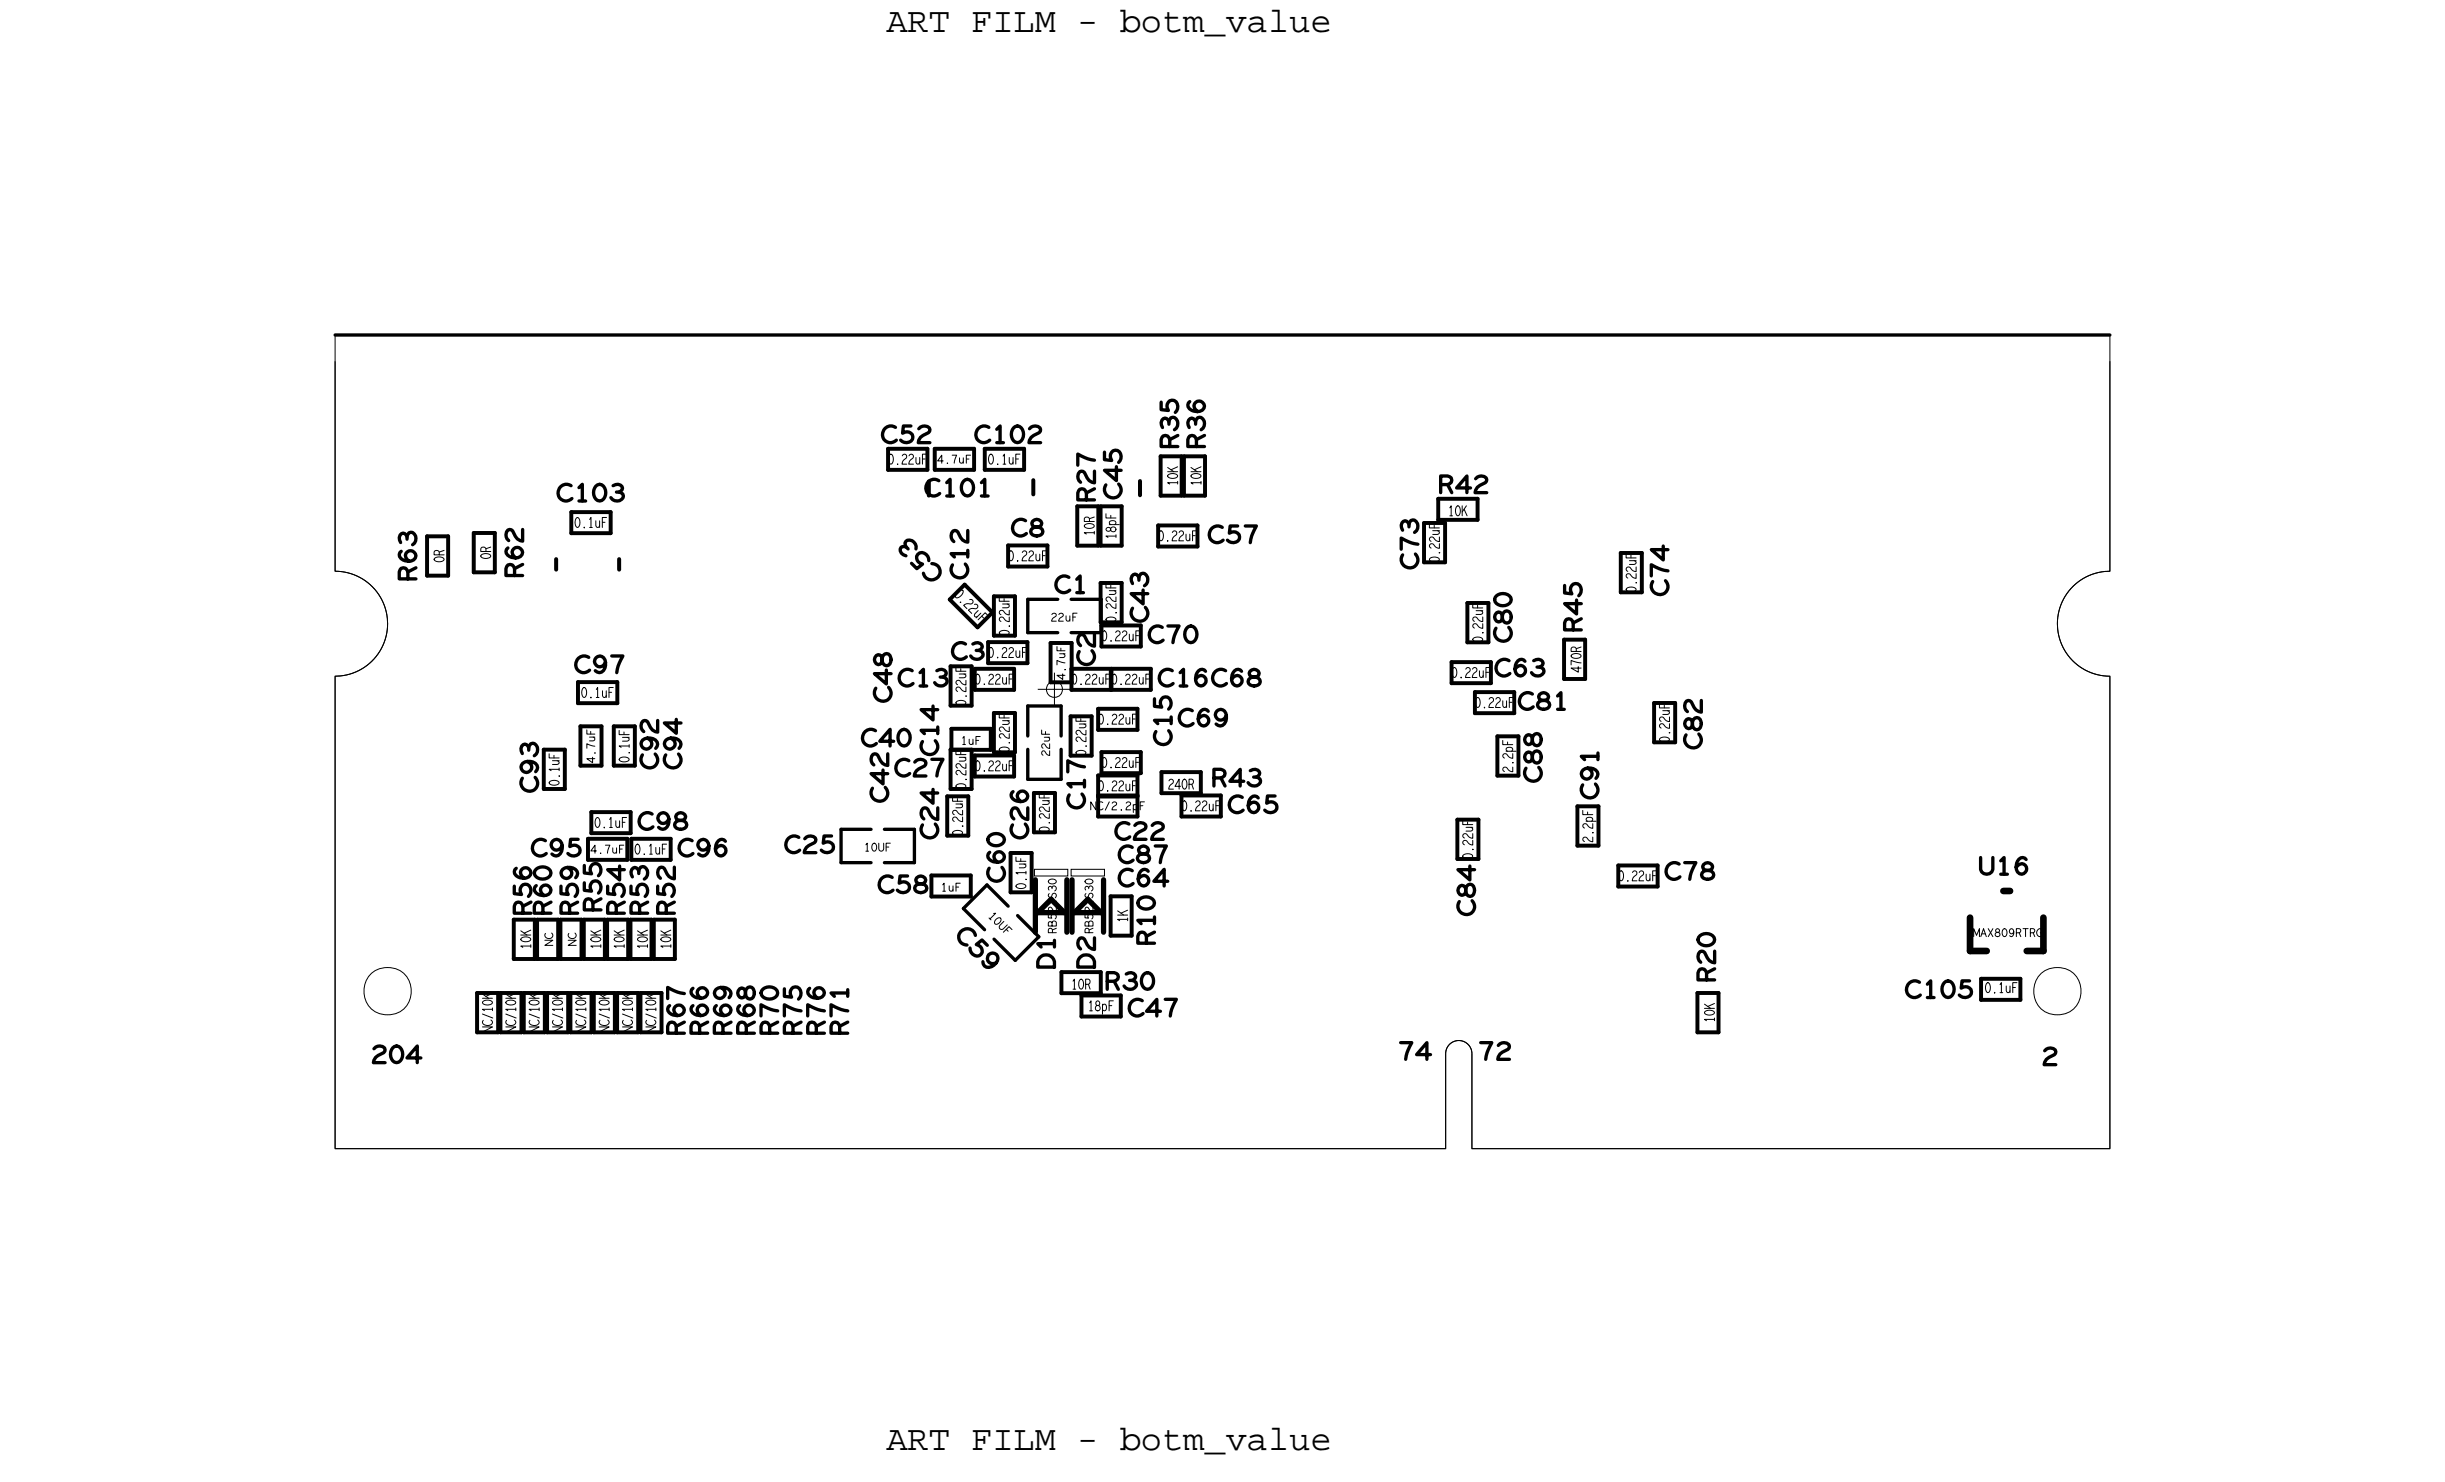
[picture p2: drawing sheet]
<svg xmlns="http://www.w3.org/2000/svg" width="93mm" height="56mm" viewBox="0 0 93 56" stroke-linecap="round" stroke-linejoin="round" font-family="sans-serif">
<defs><g id="words">
<g font-size="1.3">
<text x="33.8" y="1.2">ART FILM - botm_value</text>
<text x="33.8" y="55.2">ART FILM - botm_value</text>
</g>
<g font-size=".6">
<text x="44.9" y="17.1" transform="rotate(-90 44.9 17.1)">R35</text>
<text x="45.9" y="17.1" transform="rotate(-90 45.9 17.1)">R36</text>
<text x="36" y="21.8" transform="rotate(-135 36 21.8)">C53</text>
<text x="36.4" y="35.7" transform="rotate(45 36.4 35.7)">C59</text>
<text x="42.1" y="37.7">R30</text>
<text x="44" y="36" transform="rotate(-90 44 36)">R10</text>
</g>
<g font-size=".4">
<text x="36.3" y="22.7" transform="rotate(45 36.3 22.7)">0.22uF</text>
<text x="42.5" y="20.6" transform="rotate(-90 42.5 20.6)">18pF</text>
<text x="41.4" y="38.5">18pF</text>
</g>
<g font-size=".3">
<text x="36.6" y="28.4">1uF</text>
<text x="35.8" y="34">1uF</text>
<text x="37.6" y="34.9" transform="rotate(45 37.6 34.9)">10UF</text>
</g>
</g></defs>
<!-- layer: Board Outline -->
<g fill="none" stroke="#000" stroke-width=".04">
<path d="M12.8 13.8v8zM12.8 12.8h67.6v9a2 2 0 0 0-2 2 2 2 0 0 0 2 2v18h-24.3v-3.7l-.2-.3-.3-.2-.4 .2-.1 .3v3.7h-42.3v-18a2 2 0 0 0 2-2 2 2 0 0 0-2-2zM80.4 13.8v8zM12.8 25.8v18zM12.8 21.8a2 2 0 0 1 2 2 2 2 0 0 1-2 2M80.4 25.8v18zM80.4 21.8a2 2 0 0 0-2 2 2 2 0 0 0 2 2M12.8 43.8h42.3zM55.1 40.1l.1-.3 .4-.2 .3 .2 .2 .3M55.1 40.1v3.7zM56.1 43.8h24.3zM56.1 40.1v3.7z"/>
<circle cx="14.8" cy="37.8" r=".91"/>
<circle cx="78.4" cy="37.8" r=".91"/>
</g>
<path d="M12.8 12.8h67.6z" fill="none" stroke="#000" stroke-width=".13"/>
<!-- layer: Components -->
<g fill="none" stroke="#000" stroke-width=".15">
<path d="M21.8 19.5h1.5zM21.8 19.5v.8zM23.3 19.5v.8zM33.8 17.1h1.5zM33.8 17.1v.8zM33.8 17.9h1.5zM35.3 17.1v.8zM35.4 18.3v.6zM35.6 17.1v.8zM35.6 17.1h1.5zM35.6 17.9h1.5zM37.1 17.1v.8z"/>
<path d="M37.5 17.1h1.5zM37.5 17.1v.8zM37.5 17.9h1.5zM39 17.1v.8zM39.4 18.3v.5zM41 19.3h.8zM41 19.3v1.5zM41.8 19.3v1.5zM41.9 19.3v1.5zM41.9 19.3h.8zM42.7 19.3v1.5zM43.4 18.3v.6z"/>
<path d="M44.2 17.4v1.5zM44.2 17.4h.8zM44.2 18.9h.8zM45 17.4v1.5zM45.1 18.9h.8zM45.1 17.4v1.5zM45.1 17.4h.8zM45.9 17.4v1.5zM54.2 19.9v1.5zM54.2 19.9h.8zM54.8 19h1.5zM54.8 19v.8z"/>
<path d="M54.8 19.8h1.5zM55 19.9v1.5zM56.3 19v.8zM16.3 20.4v1.5zM16.3 20.4h.8zM16.3 21.9h.8zM17.1 20.4v1.5zM18 20.3v1.5zM18 20.3h.8zM18 21.8h.8zM18.2 37.8v1.5zM18.2 37.8h.8z"/>
<path d="M18.2 39.3h.8zM18.8 20.3v1.5zM19 37.8v1.5zM19.1 37.8v1.5zM19.1 37.8h.8zM19.1 39.3h.8zM19.6 35v1.5zM19.6 35h.8zM19.6 36.5h.8zM19.9 37.8v1.5zM19.9 39.3h.9zM19.9 37.8h.9z"/>
<path d="M20.4 35v1.5zM20.5 36.5h.8zM20.5 35v1.5zM20.5 35h.8zM20.7 28.6v1.5zM20.7 28.6h.8zM20.7 30.1h.8zM20.8 37.8v1.5zM20.8 37.8h.8zM20.8 39.3h.8zM21.2 21.3v.4zM21.3 35v1.5z"/>
<path d="M21.3 35h.8zM21.3 36.5h.8zM21.5 28.6v1.5zM21.6 37.8v1.5zM21.7 37.8v1.5zM21.7 37.8h.8zM21.7 39.3h.8zM21.8 20.3h1.5zM22 26v.8zM22 26h1.5zM22 26.8h1.5zM22.1 27.7v1.5z"/>
<path d="M22.1 27.7h.8zM22.1 29.2h.8zM22.1 35v1.5zM22.2 35v1.5zM22.2 35h.8zM22.2 36.5h.8zM22.4 32.8h1.5zM22.4 32v.8zM22.4 32h1.5zM22.5 30.9v.8zM22.5 30.9h1.5zM22.5 31.7h1.5z"/>
<path d="M22.5 37.8v1.5zM22.6 37.8v1.5zM22.6 37.8h.8zM22.6 39.3h.8zM22.9 27.7v1.5zM23 35v1.5zM23.1 36.5h.8zM23.1 35v1.5zM23.1 35h.8zM23.4 29.2h.8zM23.4 27.7v1.5zM23.4 27.7h.8z"/>
<path d="M23.4 37.8v1.5zM23.5 39.3h.8zM23.5 37.8v1.5zM23.5 37.8h.8zM23.5 26v.8zM23.6 21.3v.4zM23.9 32v.8zM23.9 35v1.5zM24 35v1.5zM24 35h.8zM24 36.5h.8zM24 30.9v.8z"/>
<path d="M24 32v.8zM24 32h1.5zM24 32.8h1.5zM24.2 27.7v1.5zM24.3 37.8v1.5zM24.4 37.8v1.5zM24.4 37.8h.8zM24.4 39.3h.8zM24.8 35v1.5zM24.9 35v1.5zM24.9 35h.8zM24.9 36.5h.8z"/>
<path d="M25.2 37.8v1.5zM25.5 32v.8zM25.7 35v1.5zM35.5 33.4v.8zM35.5 33.4h1.5zM35.5 34.2h1.5zM36.1 31.8h.8zM36.1 30.3h.8zM36.1 30.3v1.5zM36.2 22.8l1 1.1zM36.2 22.8l.5-.5zM36.2 26.9h.8z"/>
<path d="M36.2 30.1h.8zM36.2 25.4v1.5zM36.2 25.4h.8zM36.2 28.6v1.5zM36.2 28.6h.8zM36.2 27.8h1.5zM36.2 27.8v.8zM36.2 28.6h1.5zM36.7 22.3l1.1 1zM36.9 30.3v1.5zM37 33.4v.8zM37 25.4v1.5z"/>
<path d="M37 28.6v1.5zM37.1 28.8h1.5zM37.1 28.8v.8zM37.1 25.5v.8zM37.1 25.5h1.5zM37.1 29.6h1.5zM37.1 26.3h1.5zM37.2 23.9l.6-.6zM37.6 24.5v.8zM37.6 24.5h1.5zM37.6 25.3h1.5zM37.7 27.8v.8z"/>
<path d="M37.9 27.2v1.5zM37.9 27.2h.8zM37.9 22.7h.8zM37.9 22.7v1.5zM37.9 28.7h.8zM37.9 24.2h.8zM38.4 20.8v.8zM38.4 20.8h1.5zM38.4 21.6h1.5zM38.5 32.5v1.5zM38.5 32.5h.8zM38.5 34h.8z"/>
<path d="M38.6 28.8v.8zM38.6 25.5v.8zM38.7 27.2v1.5zM38.7 22.7v1.5zM39.1 24.5v.8zM39.3 32.5v1.5zM39.4 31.7h.8zM39.4 30.2h.8zM39.4 30.2v1.5zM39.9 20.8v.8zM40 24.5v1.5zM40 24.5h.8z"/>
<path d="M40 26h.8zM40.2 30.2v1.5zM40.4 37h1.5zM40.4 37v.8zM40.4 37.8h1.5zM40.8 27.3v1.5zM40.8 27.3h.8zM40.8 28.8h.8zM40.8 25.5h1.5zM40.8 25.5v.8zM40.8 26.3h1.5zM40.8 24.5v1.5z"/>
<path d="M41 20.8h.8zM41.2 37.9v.8zM41.2 37.9h1.5zM41.2 38.7h1.5zM41.6 27.3v1.5zM41.8 30.3v.8zM41.8 30.3h1.5zM41.8 27v.8zM41.8 27h1.5zM41.8 29.5v.8zM41.8 29.5h1.5zM41.8 31.1h1.5z"/>
<path d="M41.8 27.8h1.5zM41.9 20.8h.8zM41.9 23.7h.8zM41.9 22.2v1.5zM41.9 22.2h.8zM41.9 37v.8zM42 23.8v.8zM42 23.8h1.5zM42 28.7v.8zM42 28.7h1.5zM42 24.6h1.5zM42 29.5h1.5z"/>
<path d="M42.3 35.6h.8zM42.3 34.1v1.5zM42.3 34.1h.8zM42.3 25.5v.8zM42.3 25.5h1.5zM42.3 26.3h1.5zM42.7 37.9v.8zM42.7 22.2v1.5zM43.1 34.1v1.5zM43.3 30.3v.8zM43.3 27v.8zM43.3 29.5v.8z"/>
<path d="M43.5 23.8v.8zM43.5 28.7v.8zM43.8 25.5v.8zM44.1 20h1.5zM44.1 20v.8zM44.1 20.8h1.5zM44.2 29.4v.8zM44.2 29.4h1.5zM44.2 30.2h1.5zM45 30.3v.8zM45 30.3h1.5zM45 31.1h1.5z"/>
<path d="M45.6 20v.8zM45.7 29.4v.8zM46.5 30.3v.8zM54.2 21.4h.8zM55.3 25.2h1.5zM55.3 25.2v.8zM55.3 26h1.5zM55.5 31.2v1.5zM55.5 31.2h.8zM55.5 32.7h.8zM55.9 23h.8zM55.9 23v1.5z"/>
<path d="M55.9 24.5h.8zM56.2 26.4v.8zM56.2 26.4h1.5zM56.2 27.2h1.5zM56.3 31.2v1.5zM56.7 23v1.5zM56.8 25.2v.8zM57 29.6h.8zM57 28.1v1.5zM57 28.1h.8zM57.7 26.4v.8zM57.8 28.1v1.5z"/>
<path d="M59.6 24.4v1.5zM59.6 24.4h.8zM59.6 25.9h.8zM60.1 32.2h.8zM60.1 30.7v1.5zM60.1 30.7h.8zM60.4 24.4v1.5zM60.9 30.7v1.5zM61.6 33h1.5zM61.6 33v.8zM61.6 33.8h1.5zM61.7 21.1v1.5z"/>
<path d="M61.7 21.1h.8zM61.7 22.6h.8zM62.5 21.1v1.5zM63 26.8h.8zM63 26.8v1.5zM63 28.3h.8zM63.1 33v.8zM63.8 26.8v1.5zM64.7 37.8v1.5zM64.7 37.8h.8zM64.7 39.3h.8zM65.5 37.8v1.5z"/>
<path d="M75.5 37.3h1.5zM75.5 37.3v.8zM75.5 38.1h1.5zM77 37.3v.8z"/>
</g>
<path d="M75 35v1.2zM75 36.2h.7zM76.3 33.9h.3zM77.2 36.2h.6zM77.8 35v1.2z" fill="none" stroke="#000" stroke-width=".25"/>
<path d="M39.4 33.1h1.3v.3h-1.3zM40.8 33.1h1.3v.3h-1.3z" fill="none" stroke="#000" stroke-width=".04"/>
<path d="M39.4 33.5v2zM39.5 34.8l.5-.5zM39.5 34.8h1zM40 34.3l.5 .5zM40.6 33.5v2zM40.8 33.5v2zM40.9 34.8l.5-.5zM40.9 34.8h1zM41.4 34.3l.5 .5zM42 33.5v2z" fill="none" stroke="#000" stroke-width=".2"/>
<g fill="none" stroke="#000" stroke-width=".13">
<path d="M32 31.6h1.2zM32 31.6v1.3zM32 32.9h1.2zM33.7 32.9h1.1zM33.7 31.6h1.1zM34.8 31.6v1.3zM36.7 34.6l.9-.9zM36.7 34.6l.8 .8zM37.6 33.7l.8 .8zM37.9 35.8l.8 .8zM38.8 34.9l.8 .8zM39.1 28.5v1.2z"/>
<path d="M39.1 26.9h1.3zM39.1 26.9v1.1zM39.1 22.8h1.2zM39.1 22.8v1.3zM39.1 24.1h1.2zM39.1 29.7h1.3zM39.6 35.7l-.9 .9zM40.4 26.9v1.1zM40.4 28.5v1.2zM40.8 22.8h1.1zM40.8 24.1h1.1zM41.9 22.8v1.3z"/>
</g>
<!-- layer: Text -->
<g fill="none" stroke="#000" stroke-width=".04">
<path d="M22 19.7l.1 .1v.2a.1 .1 0 0 1-.1 .1 .1 .1 0 0 1-.1-.1zM22.5 19.8v-.1v.4M22.7 19.8v.3l.1-.1M22.8 19.8v.3M22.9 19.9h.1M23.1 19.7h-.2v.4M33.9 17.3h.1v.3a.1 .1 0 0 1-.1 .1 .1 .1 0 0 1-.1-.1zM34.2 17.7h.1M34.4 17.4l.1-.1v.1l-.1 .3h.1M34.6 17.4l.1-.1 .1 .1-.2 .3h.2M34.9 17.4v.3l.1-.1M35 17.4v.3"/>
<path d="M35.1 17.5h.1M35.3 17.3h-.2v.4M35.9 17.6h-.2l.2-.3v.3M36.1 17.7h.1M36.3 17.3h.1l-.1 .3M36.5 17.4l.1 .2h.1M36.7 17.4v.2M36.8 17.5h.1M37 17.3h-.2v.3M37.7 17.3h.1v.3a.1 .1 0 0 1-.1 .1 .1 .1 0 0 1 0-.1zM38 17.7h.1M38.2 17.7h.1"/>
<path d="M38.2 17.4l.1-.1v.4M38.4 17.4l.1 .3 .1-.1M38.6 17.4v.3M38.7 17.5h.1M38.9 17.3h-.2v.4M41.5 19.9l-.1-.2h-.1v.2h.4M41.7 19.7l-.2 .1M42.1 19.6v.1h.4M42.3 19.6v.1M44.5 17.8l.2 .2M44.5 18h.4M44.5 18.1l.2-.1a.11 .11 0 0 1 .2 .1 .11 .11 0 0 1-.2 .1h-.2z"/>
<path d="M44.9 18.4h-.4h.1M44.9 17.8l-.3 .1M44.9 18.3v.1M45.4 17.8l.2 .2M45.4 18h.3M45.4 18.1l.2-.1a.1 .1 0 0 1 .1 .1 .1 .1 0 0 1-.1 .1h-.2zM45.7 18.4h-.3M45.7 17.8l-.2 .1M45.7 18.3v.1M54.4 20v.1h.4M55.2 19.7h.1M55.2 19.3h.1v.4"/>
<path d="M55.5 19.3h.1v.2a.11 .11 0 0 1-.1 .2 .11 .11 0 0 1-.1-.2zM55.7 19.3v.4M55.8 19.4l.1 .3M55.9 19.3l-.2 .2M16.5 21.3l.3-.1a.1 .1 0 0 1 .1 .1 .1 .1 0 0 1-.1 .1h-.2zM16.7 21.1v-.1h-.1l-.1 .1h.4M16.9 21h-.2M18.3 21.2l.3-.1a.1 .1 0 0 1 .1 .1 .1 .1 0 0 1-.1 .1l-.2-.1zM18.4 38.6l.4 .2M18.4 37.9l.2 .1M18.4 39.1h.4l-.4 .2h.4M18.4 38h.4"/>
<path d="M18.4 38.2l.2-.1a.11 .11 0 0 1 .2 .1 .11 .11 0 0 1-.2 .1h-.2zM18.5 21v-.1h-.2v.1h.4M18.7 20.8l-.2 .1M18.7 38.9a.16 .16 0 0 1-.1 .2 .16 .16 0 0 1-.2-.2M18.8 38.5h-.4h.1M18.8 37.8l-.3 .2M18.8 38.4v.1M19.3 38.6l.4 .2M19.3 37.9l.2 .1M19.3 39.1h.3l-.3 .2h.3M19.3 38h.3M19.3 38.2l.2-.1a.1 .1 0 0 1 .1 .1 .1 .1 0 0 1-.1 .1h-.2z"/>
<path d="M19.6 38.9a.16 .16 0 0 1-.1 .2 .16 .16 0 0 1-.2-.2M19.6 38.5h-.3M19.6 37.8l-.2 .2M19.6 38.4v.1M19.8 35.5l.3 .1M19.8 35.6h.4M19.8 35.8l.3-.1a.1 .1 0 0 1 .1 .1 .1 .1 0 0 1-.1 .1l-.2-.1zM20.2 39.1h.3l-.3 .2h.3M20.2 38h.3M20.2 38.6l.3 .2M20.2 37.9l.2 .1M20.2 38.2l.2-.1a.1 .1 0 0 1 .1 .1 .1 .1 0 0 1-.1 .1h-.2z"/>
<path d="M20.2 36h-.4l.1 .1M20.2 35.4l-.2 .2M20.2 36v.1M20.5 38.9a.16 .16 0 0 1-.2 .2 .16 .16 0 0 1-.1-.2M20.5 38.5h-.3M20.5 37.8l-.2 .2M20.5 38.4v.1M20.8 35.8h.3l-.3 .2h.3M20.9 28.7v.2h.4M20.9 29.8l.3-.1a.1 .1 0 0 1 .1 .1 .1 .1 0 0 1-.1 .1h-.2zM21 35.5a.16 .16 0 0 1-.1 .3 .14 .14 0 0 1-.1-.2M21 38.6l.4 .2"/>
<path d="M21 37.9l.3 .1M21 29h.3M21 39.1h.4l-.4 .2h.4M21 38h.4M21.1 38.2l.2-.1a.1 .1 0 0 1 .1 .1 .1 .1 0 0 1-.1 .1h-.2zM21.1 28.8v.1M21.2 29l.1 .1h-.3M21.3 29.6h.1M21.3 29.3h-.4l.1 .1M21.3 29.3v.1M21.4 38.9a.16 .16 0 0 1-.2 .2 .16 .16 0 0 1-.1-.2M21.4 38.5h-.4h.1"/>
<path d="M21.4 37.8l-.2 .2M21.4 38.4v.1M21.6 35.8h.3l-.3 .2h.3M21.9 35.5a.16 .16 0 0 1-.1 .3 .14 .14 0 0 1-.1-.2M21.9 38.6l.4 .2M21.9 37.9l.3 .1M21.9 39.1h.4l-.4 .2h.4M21.9 38h.4M21.9 38.2l.3-.1a.1 .1 0 0 1 .1 .1 .1 .1 0 0 1-.1 .1h-.2zM22.2 26.2h.1v.2a.1 .1 0 0 1 0 .2 .11 .11 0 0 1-.1-.2zM22.3 20.1h.1M22.3 38.9a.16 .16 0 0 1-.2 .2 .16 .16 0 0 1-.1-.2"/>
<path d="M22.3 38.5h-.4h.1M22.3 37.8l-.2 .2M22.3 38.4v.1M22.4 27.8v.2h.3M22.5 28.1h.2M22.5 20.1h.1M22.5 26.6h.1M22.5 27.9v.1M22.5 35.5l.2 .1M22.5 35.6h.4M22.5 35.8l.3-.1a.1 .1 0 0 1 .1 .1 .1 .1 0 0 1-.1 .1l-.3-.1zM22.6 28.8v.3l-.2-.2h.3"/>
<path d="M22.6 28.1v.1h-.1M22.7 28.7h.1M22.7 28.4l-.3-.1v.2M22.7 26.3l.1-.1v.4M22.7 26.6h.1M22.7 32.4h-.2l.2-.2v.3M22.7 31.2h.1v.2a.1 .1 0 0 1 0 .1 .1 .1 0 0 1-.1-.1zM22.8 38.6l.4 .2M22.8 37.9l.3 .1M22.8 39.1h.4l-.4 .2h.4M22.8 38h.4M22.8 38.2l.3-.1a.1 .1 0 0 1 .1 .1 .1 .1 0 0 1-.1 .1h-.2z"/>
<path d="M22.9 32.5h.1M22.9 36h-.4l.1 .1M22.9 35.4l-.3 .2M22.9 36v.1M22.9 26.3l.1 .2h.1M23 31.5h.1M23.1 32.2h.1l-.1 .3M23.1 26.3v.3M23.1 38.9a.16 .16 0 0 1-.1 .2 .16 .16 0 0 1-.1-.2M23.2 26.4h.1M23.2 38.5h-.4h.1M23.2 37.8l-.3 .2"/>
<path d="M23.2 38.4v.1M23.2 31.2l.1-.1v.4M23.2 31.5h.1M23.3 32.3l.1 .2 .1-.1M23.4 26.2h-.2v.4M23.4 35.5l.2 .1M23.4 35.6h.4M23.4 35.8l.2-.1a.11 .11 0 0 1 .2 .1 .11 .11 0 0 1-.2 .1l-.2-.1zM23.5 31.3v.2h.1M23.5 32.3v.2M23.6 27.8v.2h.4M23.6 28.9l.2-.1a.11 .11 0 0 1 .2 .1 .11 .11 0 0 1-.2 .1h-.2z"/>
<path d="M23.6 32.3h.1M23.6 31.3v.2M23.7 31.3h.1M23.7 37.9l.2 .1M23.7 28.1h.3M23.7 39.1h.4l-.4 .2h.4M23.7 38h.4M23.7 38.6l.4 .2M23.7 38.2l.3-.1a.1 .1 0 0 1 .1 .1 .1 .1 0 0 1-.1 .1h-.2zM23.8 32.2h-.2v.3M23.8 27.9v.1M23.8 36h-.4l.1 .1"/>
<path d="M23.8 36v.1M23.8 35.4l-.3 .2M23.9 31.1h-.2v.4M23.9 28.1v.1h-.2M24 28.7h.1M24 28.4h-.4l.1 .1M24 28.4v.1M24 38.9a.16 .16 0 0 1-.1 .2 .16 .16 0 0 1-.2-.2M24.1 38.5h-.4h.1M24.1 37.8l-.3 .2M24.1 38.4v.1M24.2 32.2h.1l.1 .2a.1 .1 0 0 1-.1 .1 .1 .1 0 0 1-.1-.1z"/>
<path d="M24.3 35.5l.2 .1M24.3 35.6h.4M24.3 35.8l.2-.1a.11 .11 0 0 1 .2 .1 .11 .11 0 0 1-.2 .1l-.2-.1zM24.5 32.6h.1M24.6 38.6l.4 .2M24.6 37.9l.2 .1M24.6 39.1h.4l-.4 .2h.4M24.6 38h.4M24.6 38.2l.2-.1a.11 .11 0 0 1 .2 .1 .11 .11 0 0 1-.2 .1h-.2zM24.7 36h-.4l.1 .1M24.7 35.4l-.3 .2M24.7 36v.1"/>
<path d="M24.7 32.2h.1v.3M24.7 32.5h.1M24.9 38.9a.16 .16 0 0 1-.1 .2 .16 .16 0 0 1-.2-.2M25 38.5h-.4h.1M25 37.8l-.3 .2M25 38.4v.1M25 32.3v.2h.1M25.1 32.3v.2M25.2 35.5l.2 .1M25.2 35.6h.4M25.2 35.8l.2-.1a.11 .11 0 0 1 .2 .1 .11 .11 0 0 1-.2 .1l-.2-.1zM25.2 32.3h.1"/>
<path d="M25.4 32.2h-.2v.3M25.6 36h-.4v.1M25.6 35.4l-.3 .2M25.6 36v.1M33 32.2v-.1v.3M33 32.4h.1M33.5 32.1v.2l.1 .1 .1-.1v-.2M33.8 32.3h.1M33.9 32.1h-.1v.3M35.9 33.7l.1-.1v.4M36.3 30.4v.1h.4M36.3 31.7l.2-.1a.11 .11 0 0 1 .2 .1 .11 .11 0 0 1-.2 .1h-.2z"/>
<path d="M36.4 30.6h.3M36.4 25.4v.2h.4M36.4 28.6v.2h.4M36.4 33.8h.1M36.4 26.7h.3a.1 .1 0 0 1 .1 .1 .1 .1 0 0 1-.1 .1l-.2-.1zM36.4 29.9h.3a.1 .1 0 0 1 .1 .1 .1 .1 0 0 1-.1 0h-.2zM36.5 30.4v.1M36.5 25.7h.3M36.5 28.9h.3M36.6 33.6h-.2v.4M36.6 30.6v.2h-.2M36.6 25.5v.1"/>
<path d="M36.6 28.6v.2M36.7 31.5h.1M36.7 30.9v.1l-.3-.1-.1 .1M36.7 31.1v.2l-.3-.2-.1 .1v.1M36.7 28.1v.3M36.7 25.7l.1 .1h-.3M36.7 28.9l.1 .1h-.3M36.8 26.5h.1M36.8 29.7h.1M36.8 25.9v.2l-.3-.2-.1 .1 .1 .1M36.8 26.2v.2l-.3-.2-.1 .1h.1M36.8 29.1v.2l-.3-.2-.1 .1 .1 .1"/>
<path d="M36.8 29.4v.1l-.3-.1h-.1l.1 .1M37.2 28.2h.1M37.2 25.7h.1v.2a.11 .11 0 0 1-.1 .2 .11 .11 0 0 1-.1-.2zM37.2 29h.1v.2a.11 .11 0 0 1-.1 .2 .11 .11 0 0 1-.1-.2zM37.3 28.1h-.1v.3M37.4 23.4l-.2 .1M37.4 23.5h.1M37.5 26.1h.1M37.5 29.4h.1M37.6 23.5l-.1-.2-.2 .3M37.7 25.7h.1v.1l-.1 .3h.1M37.7 29.1l.1-.1v.1l-.1 .3h.1"/>
<path d="M37.7 24.7h.1v.2a.1 .1 0 0 1-.1 .1 .1 .1 0 0 1 0-.1zM37.9 25.7h.1l.1 .1-.2 .3h.2M37.9 29.1l.1-.1 .1 .1-.2 .3h.2M38 25.1h.1M38.1 22.7v.2h.3M38.1 27.2v.2h.3M38.1 24.1l.2-.1a.1 .1 0 0 1 .1 .1 .1 .1 0 0 1-.1 .1h-.2zM38.1 28.5h.2a.1 .1 0 0 1 .1 .1 .1 .1 0 0 1-.1 0h-.2zM38.2 24.7h.1v.1l-.1 .3h.1M38.2 23h.2M38.2 27.5h.2M38.2 25.8v.2h.1"/>
<path d="M38.2 29.1v.2h.1M38.2 35.1l-.1 .2v.1h.1l.2-.2M38.2 22.8v.1M38.2 27.3v.1M38.3 35.4l.1 .1M38.3 25.8v.3M38.3 29.1v.3M38.4 23v.1l-.2 .1M38.4 27.5v.1h-.2M38.4 24.7h.1l.1 .1-.2 .3h.2M38.5 23.9h.1M38.5 28.3h.1"/>
<path d="M38.4 25.9h.1M38.4 29.2h.1M38.4 23.3v.1l-.3-.1v.1M38.4 23.5v.2l-.3-.2v.1v.1M38.4 27.7v.2l-.3-.2v.1v.1M38.4 28v.1l-.3-.1v.1M38.5 21h.1v.2a.11 .11 0 0 1-.1 .2 .11 .11 0 0 1-.1-.2zM38.5 35.4l-.1-.1-.2 .2M38.6 25.7h-.2v.4M38.6 29h-.2v.4M38.7 32.7v.1h.4M38.7 24.8v.2h.1"/>
<path d="M38.7 33.7h.2a.11 .11 0 0 1 .2 .1 .1 .1 0 0 1-.2 0h-.2zM38.8 21.4h.1M38.8 32.9h.3M38.8 24.8v.2M38.9 32.7v.1M38.9 21h.1l.1 .1-.2 .3h.2M38.9 24.9h.1M39 32.9v.1l-.2 .1M39.1 33.5h.1M39.1 33.2h-.4l.1 .1M39.1 33.2v.1M39.1 24.7h-.2v.3"/>
<path d="M39.2 21h.1l.1 .1-.2 .3h.2M39.5 21.1v.2h.1M39.6 30.2v.2h.4M39.6 31.6l.2-.1a.11 .11 0 0 1 .2 .1 .11 .11 0 0 1-.2 .1h-.2zM39.6 21.1v.3M39.7 27.8v.2h.3M39.7 21.2h.1M39.7 30.5h.3M39.8 30.3v.1M39.8 28.1h.2M39.8 27.9v.1M39.9 21h-.2v.4"/>
<path d="M39.9 30.5v.1h-.2M39.9 28.1l.1 .1h-.2M39.9 34.9v.1h.2a.1 .1 0 0 1 0-.2 .1 .1 0 0 1 .1 .1 .1 .1 0 0 1 0 .1M40 31.3h.1M40 34v.2l.1-.1a.09 .09 0 0 1 .1 0 .09 .09 0 0 1 0 .1M40 30.7v.2l-.3-.2-.1 .1v.1M40 31v.2l-.3-.2-.1 .1v.1M40 28.3v.2l-.3-.2v.2M40 28.6v.2l-.3-.2v.2M40.1 23.4h.1l-.1 .3h.1M40.1 33.9v-.1a.1 .1 0 0 1 .1 0 .1 .1 0 0 1 0 .1M40.1 33.8h-.1v.1"/>
<path d="M40.1 35.2l-.2-.1v.2h.3v-.2h-.1v.2M40.1 35.5v-.1h-.1l-.1 .1h.3M40.2 34.4h-.3h.1M40.2 34.3v.1M40.2 34.6v.1l-.2-.1v.1M40.2 35.4h-.1M40.3 24.6v.2h.3M40.3 23.4h.2l-.2 .3h.2M40.4 24.9h.2M40.4 24.7v.1M40.5 25.7v.2l-.2-.2h.3M40.5 24.9v.1l-.1 .1"/>
<path d="M40.6 25.5h.1M40.6 25.3l-.3-.1v.1M40.6 23.5v.1h.1M40.7 23.5v.2M40.9 23.5h.1M40.9 37.4v-.1v.4M40.9 37.7h.1M40.9 25.7h.1v.2a.11 .11 0 0 1-.1 .2 .11 .11 0 0 1-.1-.2zM41 27.3v.2h.4M41 28.6h.2a.11 .11 0 0 1 .2 .1 .11 .11 0 0 1-.2 .1l-.2-.1zM41 23.4h-.1v.3M41.1 27.6h.3"/>
<path d="M41.1 37.3h.1l.1 .3a.1 .1 0 0 1-.1 .1 .1 .1 0 0 1-.1-.1zM41.2 27.4v.1M41.2 26.1h.1M41.3 27.6v.1h-.2M41.3 20h.2a.1 .1 0 0 1 .2 0 .11 .11 0 0 1-.2 .1h-.2zM41.3 34.9v.1h.2a.1 .1 0 0 1 0-.2 .1 .1 0 0 1 .1 .1 .1 .1 0 0 1 0 .1M41.4 37.5h.1v-.2h-.1v.4M41.4 25.7l.1 .1-.2 .3h.2M41.4 28.4h.1M41.4 34v.2l.1-.1a.09 .09 0 0 1 .1 0 .09 .09 0 0 1 0 .1M41.4 27.8v.2l-.3-.2-.1 .1v.1M41.4 28.1v.2l-.3-.2-.1 .1"/>
<path d="M41.5 37.5v.2M41.5 33.8h-.1v.1M41.5 35.2l-.2-.1v.2h.3v-.2h-.1v.2M41.5 33.9v-.1a.1 .1 0 0 1 .1 0 .1 .1 0 0 1 0 .1M41.5 35.5v-.1h-.1l-.1 .1h.3M41.5 38.2l.1-.1v.4M41.6 25.7h.1l.1 .1-.2 .3h.2M41.6 34.6v.1l-.2-.1v.1M41.6 34.4h-.3h.1M41.6 34.3v.1M41.6 35.4h-.1M41.7 20.3h-.4h.1"/>
<path d="M41.7 20.2v.1M41.7 30.6v.3l-.2-.3v.3M41.8 38.1v.2a.1 .1 0 0 1 .1 0 .1 .1 0 0 1 0 .2 .11 .11 0 0 1-.2-.1l.1-.1a.1 .1 0 0 0 .1 0 .11 .11 0 0 0-.1-.2zM41.9 25.8v.2h.1M41.9 29.8h.1v.2a.1 .1 0 0 1-.1 .1 .1 .1 0 0 1-.1-.1zM41.9 27.2l.1 .1v.2a.1 .1 0 0 1-.1 .1 .1 .1 0 0 1-.1-.1zM42 30.6a.14 .14 0 0 0-.2 .1 .14 .14 0 0 0 .2 .1M42 25.8v.3M42 24l.1 .1 .1 .2a.1 .1 0 0 1-.1 .1 .1 .1 0 0 1-.1-.1zM42 28.9h.1l.1 .2a.1 .1 0 0 1-.1 .1 .1 .1 0 0 1-.1-.1zM42.1 25.9h.1M42.1 22.2v.2h.4"/>
<path d="M42.1 23.6l.3-.1a.1 .1 0 0 1 .1 .1 .1 .1 0 0 1-.1 .1h-.2zM42.1 20.1v.1a.13 .13 0 0 0 .2 0 .13 .13 0 0 0 .1-.1 .1 .1 0 0 1 .1 .1 .1 .1 0 0 1-.1 .1 .11 .11 0 0 1-.1-.2zM42.2 30.1h.1M42.2 27.6h.1M42.2 38.3h.1M42.3 30.6l-.2 .3M42.3 22.5h.2M42.3 25.7h-.2v.4M42.3 22.3v.1M42.3 24.4h.1M42.3 29.3h.1M42.4 30.6h.1l-.1 .3h.1"/>
<path d="M42.4 29.8l.1-.1v.1l-.1 .3h.1M42.4 27.3l.1-.1v.1l-.1 .3h.1M42.4 38.1h-.2v.4M42.4 25.7h.1v.2a.11 .11 0 0 1-.1 .2 .1 .1 0 0 1 0-.2zM42.4 22.5l.1 .1h-.2M42.5 24.1l.1-.1 .1 .1-.2 .3h.2M42.5 28.9h.1h.1l-.2 .3h.2M42.5 23.3h.1M42.5 22.7v.2l-.3-.2-.1 .1 .1 .1M42.5 23v.2l-.3-.2-.1 .1 .1 .1M42.5 20.4h-.4l.1 .1M42.6 34.7l.2 .2"/>
<path d="M42.6 34.9h.4M42.6 29.8l.1-.1 .1 .1-.2 .3h.2M42.6 27.3l.1-.1 .1 .1-.2 .3h.2M42.7 26.1h.1M42.7 30.9h.1M42.8 24.1v-.1l.1 .1-.2 .3h.2M42.8 28.9h.1l-.2 .3h.2M42.9 25.7h.1v.1l-.1 .3h.1M42.9 29.9v.2h.1M42.9 27.3v.3l.1-.1M42.9 30.6h.2l-.2 .3h.2M43 35h-.4v.1"/>
<path d="M43 34.7l-.3 .1M43 35v.1M43 24.2v.2l.2-.1M43 29v.2h.2M43 27.3v.3M43 29.9v.2M43.1 25.7h.1l.1 .1-.2 .3h.2M43.1 29.9h.1M43.1 27.4h.1M43.2 24.2v.2M43.2 29v.2M43.2 30.7h.1v.1h-.1"/>
<path d="M43.2 30.7v.3M43.3 24.2h.1M43.3 29h.1M43.3 29.7h-.2v.4M43.3 27.2h-.2v.4M43.4 25.8v.2h.1M43.4 24h-.1v.4M43.4 28.9h-.1v.3M43.4 30.7h.1M43.5 25.8v.3M43.6 30.6h-.2v.3M43.6 25.9h.1"/>
<path d="M43.8 25.7h-.2v.4M44.2 20.2l.1 .1v.2a.1 .1 0 0 1-.1 .1 .1 .1 0 0 1-.1-.1zM44.5 20.6h.1M44.5 29.7h.1l.1 .1-.2 .3h.2M44.7 20.3v-.1l.1 .1-.2 .3h.2M44.9 20.3l.1-.1 .1 .1-.2 .3h.2M45 30h-.2l.1-.3v.4M45.1 30.5l.1 .1v.2a.1 .1 0 0 1-.1 .1 .1 .1 0 0 1-.1-.1zM45.1 29.7h.1v.2a.11 .11 0 0 1-.1 .2 .11 .11 0 0 1-.1-.2zM45.2 20.4v.2l.1-.1M45.3 29.9l.1-.1v-.1h-.1v.4M45.3 20.4v.2"/>
<path d="M45.4 30.9h.1M45.4 29.9l.1 .2M45.4 20.4h.1M45.5 30.6l.1-.1 .1 .1-.2 .3h.2M45.6 20.2h-.2v.4M45.8 30.6l.1-.1 .1 .1-.2 .3h.2M46.1 30.6v.3l.1-.1M46.2 30.6v.3M46.3 30.7h.1M46.5 30.5h-.2v.4M54.5 21.3l.2-.1a.1 .1 0 0 1 .1 .1 .1 .1 0 0 1-.1 .1h-.2zM54.6 20.2h.2"/>
<path d="M54.6 20v.1M54.7 20.2l.1 .1-.2 .1M54.8 21.1h.1M54.8 20.5v.1l-.3-.1h-.1l.1 .1M54.8 20.7v.2l-.3-.2-.1 .1 .1 .1M55.4 25.4l.1 .1v.2a.1 .1 0 0 1-.1 .1 .1 .1 0 0 1-.1-.1zM55.7 25.8h.1M55.7 31.3v.1h.4M55.7 32.6l.3-.1a.1 .1 0 0 1 .1 .1 .1 .1 0 0 1-.1 .1h-.2zM55.8 25.5l.1-.1 .1 .1-.2 .3h.2M55.8 31.5h.3M55.9 31.3v.1"/>
<path d="M56 31.5l.1 .1-.3 .1M56.1 25.5l.1-.1 .1 .1-.2 .3h.2M56.1 32.4h.1M56.1 23v.2h.4M56.1 31.8v.1l-.3-.1h-.1l.1 .1M56.1 32v.2l-.3-.2-.1 .1 .1 .1M56.1 24.3h.2a.11 .11 0 0 1 .2 .1 .11 .11 0 0 1-.2 .1l-.2-.1zM56.2 23.3h.3M56.3 26.6l.1 .2a.11 .11 0 0 1-.1 .2 .11 .11 0 0 1-.1-.2zM56.3 23.1v.1M56.4 25.6v.2l.1-.1M56.4 23.3v.1h-.2"/>
<path d="M56.5 24.1h.1M56.5 23.5v.2l-.3-.2-.1 .1 .1 .1M56.5 23.8v.1l-.3-.1h-.1l.1 .1M56.5 25.6v.2M56.5 27h.1M56.6 25.6h.1M56.7 26.6h.1l.1 .1-.2 .3h.2M56.8 25.4h-.2v.4M57 26.6h.1v.1l-.1 .3h.1M57.2 28.2v.2h.4M57.2 26.7l.1 .2h.1M57.4 28.6h.3"/>
<path d="M57.4 26.7v.3M57.4 28.6a.1 .1 0 0 1 .1-.1 .1 .1 0 0 1 .1 .1M57.4 28.3v.1M57.5 26.8h.1M57.6 29.1h.1M57.6 28.7v.2l-.3-.2-.1 .1 .1 .1M57.6 29.2v.2l-.3-.2-.1 .1 .1 .1M57.6 26.6h-.1v.4M59.9 25l.2-.1a.1 .1 0 0 1 .1 .1 .1 .1 0 0 1-.1 .1h-.2zM60 24.8v-.1h-.1l-.1 .1h.4M60.1 25.4v.2l-.3-.1h.4M60.2 25.3l-.4-.1v.1"/>
<path d="M60.2 24.7h-.2M60.3 30.9v.1h.4M60.4 31.3h.4M60.5 31.3h-.1a.11 .11 0 0 1 .1-.2 .11 .11 0 0 1 .1 .2M60.5 30.9v.1M60.7 31.7h.1M60.7 31.4v.2l-.3-.2-.1 .1v.1M60.7 31.9v.2l-.3-.2-.1 .1v.1M61.7 33.2h.1v.2a.11 .11 0 0 1-.1 .2 .1 .1 0 0 1 0-.2zM61.9 21.1v.2h.4M61.9 22.4h.3a.1 .1 0 0 1 .1 .1 .1 .1 0 0 1-.1 0h-.2zM62 33.6h.1"/>
<path d="M62.1 21.4h.2M62.1 21.2v.1M62.2 33.2h.1v.1l-.1 .3h.1M62.2 21.4l.1 .1h-.2M62.3 22.2h.1M62.3 21.6v.2l-.3-.2-.1 .1 .1 .1M62.3 21.9v.1l-.3-.1h-.1l.1 .1M62.4 33.2h.1l.1 .1-.2 .3h.2M62.7 33.3v.2h.1M62.8 33.3v.3M62.9 33.4h.1M63.1 33.2h-.2v.4"/>
<path d="M63.2 26.8v.2h.4M63.2 28.1h.3a.1 .1 0 0 1 .1 .1 .1 .1 0 0 1-.1 .1l-.2-.1zM63.3 27.1h.3M63.4 26.9v.1M63.5 27.1l.1 .1h-.3M63.6 27.9h.1M63.6 27.3v.2l-.3-.2-.1 .1 .1 .1M63.6 27.6v.1l-.3-.1-.1 .1h.1M64.9 38.3l.3 .1M64.9 38.4h.4M64.9 38.5h.3a.1 .1 0 0 1 .1 .1 .1 .1 0 0 1-.1 .1l-.2-.1zM65.3 38.8h-.4l.1 .1"/>
<path d="M65.3 38.2l-.3 .1M65.3 38.8v.1M75.2 35.7v-.3l.1 .2 .1-.2v.3M75.4 35.7l.2-.3 .1 .3M75.5 35.6h.1M75.7 37.5h.1v.2a.1 .1 0 0 1-.1 .1 .1 .1 0 0 1-.1-.1zM75.7 35.4l.2 .3M75.9 35.4l-.2 .3M76 37.8h.1M76 35.4v.1a.11 .11 0 0 1 .2 .1 .09 .09 0 0 1-.1 .1 .09 .09 0 0 1-.1-.1l.2-.1zM76.2 37.5v-.1v.4M76.2 37.8h.1"/>
<path d="M76.4 37.6v.2l.2-.1M76.6 37.6v.2M76.7 37.6h.1M76.7 35.5l-.1 .1-.1-.1 .1-.1 .1 .1a.13 .13 0 0 1 0 .1 .13 .13 0 0 1-.2 .1M76.8 35.5h.1l.1-.1h-.2v.3M76.8 37.4h-.1v.4M76.9 35.5l.1 .2M77.1 35.4h.1M77.2 35.4v.3M77.3 35.5h.2v-.1h-.2v.3M77.4 35.5l.1 .2M77.8 35.4a.13 .13 0 0 0-.2 .1 .13 .13 0 0 0 .2 .1v-.1h-.1"/>
<circle cx="33.3" cy="32.3" r=".13"/>
<circle cx="40.1" cy="33.6" r=".13"/>
<circle cx="41.5" cy="33.6" r=".13"/>
<circle cx="76.4" cy="35.5" r=".13"/>
</g>
<g fill="none" stroke="#000" stroke-width=".13">
<path d="M21.8 18.5a.32 .32 0 0 0-.5 .1 .32 .32 0 0 0 .1 .4 .32 .32 0 0 0 .4 0M22.1 18.6l.1-.1v.6M22.1 19.1h.2M22.7 18.5a.27 .27 0 0 1 .4 .3 .27 .27 0 0 1-.4 .2l-.1-.2zM23.4 18.5h.1h.2v.2h-.1M23.5 18.7l.1 .1a.22 .22 0 0 1 0 .3 .22 .22 0 0 1-.3-.1M34.1 16.3a.32 .32 0 0 0-.4 0 .32 .32 0 0 0 0 .5 .32 .32 0 0 0 .4 0M34.7 16.2h-.3v.3a.23 .23 0 0 1 .3 0 .23 .23 0 0 1 0 .3 .23 .23 0 0 1-.3 0h-.1M35 16.3a.2 .2 0 0 1 .3-.1 .2 .2 0 0 1 .1 .3 .46 .46 0 0 0-.4 .4h.4M35.8 18.3a.32 .32 0 0 0-.5 .1 .32 .32 0 0 0 .1 .4 .32 .32 0 0 0 .4 0M36.1 18.9h.2M36.1 18.4l.1-.1v.6"/>
<path d="M36.7 18.3a.27 .27 0 0 1 .4 .3 .27 .27 0 0 1-.4 .2l-.1-.2zM37.4 18.9h.2M37.4 18.4l.1-.1v.6M37.7 16.3a.32 .32 0 0 0-.5 0 .32 .32 0 0 0 .1 .5 .32 .32 0 0 0 .4 0M38 16.9h.2M38 16.4l.1-.2v.7M38.6 16.3a.27 .27 0 0 1 .4 .2 .27 .27 0 0 1-.4 .3l-.1-.3zM39.1 19.8a.32 .32 0 0 0-.5 .1 .32 .32 0 0 0 .1 .4 .32 .32 0 0 0 .4 0M39.2 16.3a.2 .2 0 0 1 .3-.1 .2 .2 0 0 1 .1 .3 .46 .46 0 0 0-.4 .4h.4M39.3 19.9v.1l.2 .1a.2 .2 0 0 1 .1 .3 .2 .2 0 0 1-.3-.1v-.2h.3l.1-.2-.2-.1zM41.4 19l-.1-.3-.2-.1v.4h.6M41.7 18v.4a.56 .56 0 0 1-.4-.4h-.2l.1 .4"/>
<path d="M41.7 17.5l-.6-.2v.4M41.7 18.6l-.3 .2M42.1 17.2v.3h.2a.23 .23 0 0 1 0-.3 .23 .23 0 0 1 .4 0 .23 .23 0 0 1 0 .4h-.1M42.5 17.8v.5l-.4-.4h.6M42.6 18.4a.32 .32 0 0 1 0 .5 .32 .32 0 0 1-.4 0 .32 .32 0 0 1-.1-.4M44.2 15.3v.3h.3a.23 .23 0 0 1 0-.3 .23 .23 0 0 1 .3 0 .23 .23 0 0 1 0 .3v.1M44.5 16.1l-.1-.1h-.1l-.1 .1 .1 .2M44.6 17l-.1-.3-.2-.1-.1 .4h.7M45.3 15.3a.28 .28 0 0 0 .2 .4 .28 .28 0 0 0 .4-.3 .2 .2 0 0 0-.4 0 .2 .2 0 0 0 .1 .3M45.5 16.1v-.1h-.2l-.1 .1 .1 .2M45.6 17l-.1-.3-.2-.1-.1 .4h.7M53.7 20l-.1-.1h-.1l-.1 .1v.2"/>
<path d="M54.9 18.5l.3-.1 .1-.2-.4-.1v.7M55.1 18.5l.2 .3M56 18.6h-.5l.4-.5v.7M56.2 18.2a.2 .2 0 0 1 .3-.1 .2 .2 0 0 1 .1 .3 .46 .46 0 0 0-.4 .4h.4M14.2 40a.2 .2 0 0 1 .3-.2 .2 .2 0 0 1 .1 .3 .46 .46 0 0 0-.4 .4h.5M15 39.9a.27 .27 0 0 1 .3 .3 .27 .27 0 0 1-.3 .2l-.1-.2zM15.3 21a.28 .28 0 0 0 .2 .4 .28 .28 0 0 0 .3-.3 .2 .2 0 0 0-.3 0 .2 .2 0 0 0 .1 .3M15.5 20.4l-.1-.1h-.1l-.1 .2 .1 .2M15.5 20.5v-.1a.22 .22 0 0 1 .4 0 .22 .22 0 0 1-.2 .4M15.5 22.1v-.4h-.2l-.1 .4h.6M15.8 21.6l-.3 .2M19.3 20.9a.28 .28 0 0 0 .3 .4 .28 .28 0 0 0 .3-.3 .21 .21 0 0 0-.4-.1 .21 .21 0 0 0 .1 .4"/>
<path d="M19.6 33.8v.2l.3 .1a.23 .23 0 0 1 0-.3 .23 .23 0 0 1 .3 0 .23 .23 0 0 1 0 .3l-.1 .1M19.6 21.9v-.3l-.3-.1v.4h.6M19.7 33.1a.28 .28 0 0 0 .2 .4 .28 .28 0 0 0 .3-.3 .2 .2 0 0 0-.3-.1 .21 .21 0 0 0 .1 .4M19.9 20.2v.4a.56 .56 0 0 1-.4-.4l-.2 .1 .1 .3M19.9 21.5l-.3 .2M19.9 34.8v-.3l-.2-.1-.1 .4h.6M20.1 29a.21 .21 0 0 1 .2 .3 .21 .21 0 0 1-.4 .1 .21 .21 0 0 1 .1-.4 .28 .28 0 0 1 .4 0 .28 .28 0 0 1 0 .4M20.1 28.5v-.1h-.2l-.1 .1 .1 .2M20.1 28.6l.1-.2a.22 .22 0 0 1 .3 .1 .22 .22 0 0 1-.1 .3M20.2 34.4l-.3 .1M20.4 29.6a.32 .32 0 0 1 0 .5 .32 .32 0 0 1-.5 0 .32 .32 0 0 1 0-.5M20.4 33.1a.27 .27 0 0 1 .4-.1 .27 .27 0 0 1 0 .5 .28 .28 0 0 1-.3 0 .28 .28 0 0 1-.1-.4z"/>
<path d="M20.4 33.7a.28 .28 0 0 0 .2 .4 .28 .28 0 0 0 .4-.3 .2 .2 0 0 0-.4 0 .2 .2 0 0 0 .1 .3M20.7 34.8l-.1-.3-.2-.1v.4h.6M20.8 32a.32 .32 0 0 0-.5 .1 .32 .32 0 0 0 .1 .4 .32 .32 0 0 0 .4 0M21 34.4l-.3 .1M21.4 33.8v.2l.2 .1a.23 .23 0 0 1 0-.3 .23 .23 0 0 1 .4 0 .23 .23 0 0 1 0 .3l-.1 .1M21.4 32.2a.21 .21 0 0 1-.3 .2 .21 .21 0 0 1-.1-.3 .21 .21 0 0 1 .4 0 .28 .28 0 0 1 0 .4 .28 .28 0 0 1-.4 0M21.6 33a.21 .21 0 0 1 .2 .3 .21 .21 0 0 1-.3 .1 .21 .21 0 0 1 0-.3 .28 .28 0 0 1 .4 0 .28 .28 0 0 1 0 .3M21.7 34.8v-.3l-.3-.1v.4h.6M22 34.4l-.3 .1M22 32h-.3v.3a.23 .23 0 0 1 .3 0 .23 .23 0 0 1 0 .3 .23 .23 0 0 1-.3 0l-.1-.1M22.3 33v.3h.2a.23 .23 0 0 1 0-.3 .23 .23 0 0 1 .4 0 .23 .23 0 0 1-.1 .3v.1M22.3 33.6v.3l.2 .1a.23 .23 0 0 1 0-.4 .23 .23 0 0 1 .4 0 .23 .23 0 0 1-.1 .4"/>
<path d="M22.4 25a.32 .32 0 0 0-.4 .1 .32 .32 0 0 0 0 .4 .32 .32 0 0 0 .5 0M22.6 34.7v-.4h-.3v.4h.6M22.9 34.2l-.3 .2M23.1 25.2a.21 .21 0 0 1-.3 .2 .21 .21 0 0 1-.1-.3 .21 .21 0 0 1 .3 0 .28 .28 0 0 1 0 .4 .28 .28 0 0 1-.3 .1M23.1 33.8v.2l.3 .1a.23 .23 0 0 1 0-.3 .23 .23 0 0 1 .4 0 .23 .23 0 0 1-.1 .3v.1M23.3 25h.4l-.2 .6M23.5 34.8l-.1-.3-.2-.1-.1 .4h.7M23.6 33v.5l-.5-.4h.7M23.8 34.4l-.3 .1M24 33.8v.2l.3 .1a.23 .23 0 0 1 0-.3 .23 .23 0 0 1 .3 0 .23 .23 0 0 1 0 .3v.1M24.3 33.2l-.1-.1h-.1l-.1 .1 .1 .2M24.3 33.3l.1-.2a.22 .22 0 0 1 .3 .1 .22 .22 0 0 1-.2 .3"/>
<path d="M24.4 34.8l-.1-.3-.2-.1-.1 .4h.7M24.7 28.1a.21 .21 0 0 1 .2 .3 .21 .21 0 0 1-.4 .1 .21 .21 0 0 1 .1-.4 .28 .28 0 0 1 .3 .1 .28 .28 0 0 1 .1 .3M24.7 34.4l-.3 .1M24.8 31a.32 .32 0 0 0-.4 .1 .32 .32 0 0 0 0 .4 .32 .32 0 0 0 .5 0M25 28.7a.32 .32 0 0 1 0 .5 .32 .32 0 0 1-.5 0 .32 .32 0 0 1 0-.4M25 27.5v.4a.56 .56 0 0 1-.4-.4h-.2l.1 .4M25 33.8v.2l.3 .1a.23 .23 0 0 1 0-.3 .23 .23 0 0 1 .4 0 .23 .23 0 0 1-.1 .3v.1M25.4 34.8l-.1-.3-.2-.1-.1 .4h.7M25.5 31.2a.21 .21 0 0 1-.3 .2 .21 .21 0 0 1-.1-.3 .21 .21 0 0 1 .4 0 .28 .28 0 0 1-.1 .4 .28 .28 0 0 1-.3 0M25.5 38.3a.28 .28 0 0 0 .2 .4 .28 .28 0 0 0 .3-.3 .2 .2 0 0 0-.3 0 .2 .2 0 0 0 .1 .3M25.5 28.1a.21 .21 0 0 1 .2 .3 .21 .21 0 0 1-.3 .1 .21 .21 0 0 1 .1-.4 .28 .28 0 0 1 .3 .1 .28 .28 0 0 1 .1 .3M25.7 33v.5a.56 .56 0 0 1-.4-.5l-.2 .1 .1 .4"/>
<path d="M25.7 34.4l-.3 .1M25.8 27.4v.5l-.5-.4h.6M25.8 39.4l-.1-.4h-.2l-.1 .4h.7M25.8 31v.2l.2 .1a.2 .2 0 0 1 0 .3 .2 .2 0 0 1-.3-.1l.1-.2 .2-.1 .1-.1-.2-.1zM25.8 28.7a.32 .32 0 0 1 0 .5 .32 .32 0 0 1-.4 0 .32 .32 0 0 1 0-.4M26.1 37.9l-.7-.3v.4M26.1 38.9l-.3 .2M26.4 32a.32 .32 0 0 0-.5 .1 .32 .32 0 0 0 .1 .4 .32 .32 0 0 0 .4 0M26.4 37.7a.28 .28 0 0 0 .2 .3 .28 .28 0 0 0 .3-.3 .2 .2 0 0 0-.3 0 .2 .2 0 0 0 .1 .3M26.4 38.3a.28 .28 0 0 0 .2 .4 .28 .28 0 0 0 .3-.3 .2 .2 0 0 0-.3 0 .2 .2 0 0 0 .1 .3M26.6 39.4v-.4h-.2l-.1 .4h.7M27 38.9l-.4 .2"/>
<path d="M27 32.2a.21 .21 0 0 1-.3 .2 .21 .21 0 0 1-.1-.3 .21 .21 0 0 1 .4 0 .28 .28 0 0 1 0 .4 .28 .28 0 0 1-.4 0M27.3 38.3a.28 .28 0 0 0 .2 .4 .28 .28 0 0 0 .3-.3 .2 .2 0 0 0-.3 0 .2 .2 0 0 0 .1 .3M27.5 37.6a.21 .21 0 0 1 .1 .3 .21 .21 0 0 1-.3 .1 .21 .21 0 0 1 .1-.4 .28 .28 0 0 1 .3 .1 .28 .28 0 0 1 .1 .3M27.5 39.4v-.4h-.2l-.1 .4h.6M27.6 32.1a.28 .28 0 0 0-.4 .2 .28 .28 0 0 0 .3 .3 .2 .2 0 0 0 .1-.3 .2 .2 0 0 0-.4 0M27.8 38.9l-.3 .2M28.2 37.7l-.1 .1 .1 .2h.1l.1-.2a.2 .2 0 0 1 .3-.1 .2 .2 0 0 1-.1 .3h-.2l-.1-.3zM28.2 38.3a.28 .28 0 0 0 .2 .4 .28 .28 0 0 0 .3-.3 .2 .2 0 0 0-.3 0 .2 .2 0 0 0 .1 .3M28.4 39.4v-.4h-.2l-.1 .4h.6M28.7 38.9l-.3 .2M29.1 37.7a.27 .27 0 0 1 .4-.1 .27 .27 0 0 1 0 .4 .28 .28 0 0 1-.4 0 .28 .28 0 0 1 0-.3zM29.3 39.4v-.4h-.2l-.1 .4h.6"/>
<path d="M29.6 38.5l-.6-.2v.4M29.6 38.9l-.3 .2M29.9 37.7v.3h.3a.23 .23 0 0 1 0-.3 .23 .23 0 0 1 .3 0 .23 .23 0 0 1 0 .3l-.1 .1M30.2 39.4v-.4h-.3v.4h.6M30.4 31.9a.32 .32 0 0 0-.4 .1 .32 .32 0 0 0 0 .4 .32 .32 0 0 0 .5 0M30.5 38.5l-.6-.2v.4M30.5 38.9l-.3 .2M30.7 32a.2 .2 0 0 1 .2-.2 .2 .2 0 0 1 .1 .3 .46 .46 0 0 0-.4 .4h.5M30.8 37.7a.28 .28 0 0 0 .2 .3 .28 .28 0 0 0 .4-.3 .2 .2 0 0 0-.4 0 .2 .2 0 0 0 .1 .3M31.1 39.4v-.4h-.3v.4h.6M31.4 38.5l-.6-.2v.4M31.4 38.9l-.3 .2"/>
<path d="M31.7 31.9h-.3v.2a.23 .23 0 0 1 .3 0 .23 .23 0 0 1 0 .4 .23 .23 0 0 1-.4-.1M32 39.4v-.4h-.3v.4h.6M32.3 37.8h-.6l.1 .2M32.3 38.5l-.6-.2v.4M32.3 37.7v.3M32.3 38.9l-.3 .2M33.3 27.8a.32 .32 0 0 0-.4 .1 .32 .32 0 0 0 0 .4 .32 .32 0 0 0 .5 0M33.4 25l-.1 .1 .1 .2h.1l.1-.2a.2 .2 0 0 1 .3-.1 .2 .2 0 0 1-.1 .3h-.2l-.1-.3zM33.6 29.3v.6l-.4-.4h.6M33.7 30a.32 .32 0 0 1 0 .4 .32 .32 0 0 1-.4 .1 .32 .32 0 0 1-.1-.5M33.8 25.5v.6l-.5-.4h.6M33.8 28.7v.5a.56 .56 0 0 1-.4-.5l-.2 .1 .1 .3"/>
<path d="M33.8 26.2a.32 .32 0 0 1 0 .4 .32 .32 0 0 1-.4 .1 .32 .32 0 0 1 0-.5M34 33.4a.32 .32 0 0 0-.4 .1 .32 .32 0 0 0 0 .4 .32 .32 0 0 0 .4 0M34 28.2h-.5l.4-.4v.6M34.3 27.9a.27 .27 0 0 1 .4 .2 .27 .27 0 0 1-.4 .2l-.1-.2zM34.5 20.8h-.1l-.1 .1v.2l.2 .1M34.6 33.4h-.3v.2a.23 .23 0 0 1 .3 .1 .23 .23 0 0 1 0 .3 .23 .23 0 0 1-.4 0v-.1M34.6 20.9l-.1-.1a.22 .22 0 0 1 .3-.2 .22 .22 0 0 1 .1 .3M34.6 29a.32 .32 0 0 0-.4 0 .32 .32 0 0 0 0 .5 .32 .32 0 0 0 .4 0M34.7 25.6a.32 .32 0 0 0-.4 0 .32 .32 0 0 0 0 .4 .32 .32 0 0 0 .5 0M34.8 29a.2 .2 0 0 1 .3-.1 .2 .2 0 0 1 .1 .3 .46 .46 0 0 0-.4 .4h.5M34.9 33.4v.2l.2 .1a.2 .2 0 0 1 .1 .3 .2 .2 0 0 1-.3-.1v-.2l.3-.1 .1-.1-.2-.1zM35 26.1h.3"/>
<path d="M35 25.6l.2-.1v.6M35.5 28.9h.4l-.2 .7M35.5 26.9v.5l-.4-.4h.6M35.5 30.1v.5l-.4-.4h.6M35.6 28.2a.32 .32 0 0 1 0 .5 .32 .32 0 0 1-.4 0 .32 .32 0 0 1-.1-.4M35.6 31.4a.32 .32 0 0 1 0 .4 .32 .32 0 0 1-.4 .1 .32 .32 0 0 1-.1-.5M35.7 25.6l.2-.1 .1 .1v.1l-.1 .1M35.7 30.8v.4a.56 .56 0 0 1-.4-.4l-.2 .1 .1 .3M35.7 27.8h-.6l.1 .2M35.7 27.7v.3M35.8 25.8h.2a.22 .22 0 0 1-.1 .4 .22 .22 0 0 1-.3-.2M36.8 21.5a.32 .32 0 0 1 0 .4 .32 .32 0 0 1-.5 .1 .32 .32 0 0 1 0-.5"/>
<path d="M36.8 24.5a.32 .32 0 0 0-.5 .1 .32 .32 0 0 0 .1 .4 .32 .32 0 0 0 .4 0M36.9 20.2v.5a.56 .56 0 0 1-.5-.5l-.2 .1 .1 .3M36.9 21.1h-.7l.2 .1M36.9 21v.2M37.1 24.5h.1l.2 .1v.1l-.1 .1M37.2 24.8h.2a.22 .22 0 0 1-.1 .3 .22 .22 0 0 1-.3-.1M37.4 36.6a.27 .27 0 0 0 .5 .2 .27 .27 0 0 0-.1-.5 .21 .21 0 0 0-.2 .3 .21 .21 0 0 0 .3 .1M37.7 31.8a.27 .27 0 0 1 .4 0 .27 .27 0 0 1 0 .4 .28 .28 0 0 1-.3 0 .28 .28 0 0 1-.1-.4zM37.7 32.5a.28 .28 0 0 0 .2 .4 .28 .28 0 0 0 .3-.3 .2 .2 0 0 0-.3-.1 .21 .21 0 0 0 .1 .4M38.2 33a.32 .32 0 0 1 0 .5 .32 .32 0 0 1-.5 0 .32 .32 0 0 1 0-.4M38.6 30.2a.28 .28 0 0 0 .2 .3 .28 .28 0 0 0 .3-.2 .2 .2 0 0 0-.3-.1 .2 .2 0 0 0 .1 .3M39.1 31.4a.32 .32 0 0 1 0 .4 .32 .32 0 0 1-.5 .1 .32 .32 0 0 1 0-.5"/>
<path d="M39.1 30.8v.4a.56 .56 0 0 1-.4-.4l-.2 .1 .1 .3M39.6 36.5a.32 .32 0 0 1 .3-.1 .32 .32 0 0 1 .3 .2v.2h-.7zM40.2 36h-.7l.2 .1M40.2 35.8v.3M40.7 22a.32 .32 0 0 0-.4 .1 .32 .32 0 0 0 0 .4 .32 .32 0 0 0 .4 0M41 22.6h.3M41 22.1l.1-.2v.7M41.1 36.5a.32 .32 0 0 1 .4-.1 .32 .32 0 0 1 .2 .2v.2h-.6zM41.2 30.3a.32 .32 0 0 1 0 .4 .32 .32 0 0 1-.4 0 .32 .32 0 0 1-.1-.4M41.3 29.2l-.6-.2v.4M41.3 29.9h-.6l.1 .1M41.3 29.7v.3"/>
<path d="M41.6 24.8a.32 .32 0 0 1 0 .4 .32 .32 0 0 1-.4 .1 .32 .32 0 0 1-.1-.5M41.7 24.2v.4a.56 .56 0 0 1-.4-.4l-.2 .1 .1 .3M41.7 35.7v.5a.56 .56 0 0 1-.4-.5l-.2 .1 .1 .4M42.2 37.4h.3l.1-.3h-.4v.6M42.9 37.1h.2h.1v.2l-.1 .1M43 31.4a.32 .32 0 0 0-.4 .1 .32 .32 0 0 0 0 .4 .32 .32 0 0 0 .4 0M43.1 33.2a.32 .32 0 0 0-.4 0 .32 .32 0 0 0 0 .5 .32 .32 0 0 0 .5 0M43.1 32.3a.32 .32 0 0 0-.4 0 .32 .32 0 0 0 0 .5 .32 .32 0 0 0 .5 0M43.2 31.4a.2 .2 0 0 1 .3-.1 .2 .2 0 0 1 .1 .3 .46 .46 0 0 0-.4 .4h.4M43.4 22l-.1-.1h-.1l-.1 .1v.2M43.4 22.1v-.2a.22 .22 0 0 1 .3 .1 .22 .22 0 0 1-.1 .3M43.4 32.3v.2h.2a.21 .21 0 0 1 .1 .4 .21 .21 0 0 1-.4-.1l.1-.2 .3-.1v-.1l-.1-.2z"/>
<path d="M43.4 34.3a.27 .27 0 0 1 .4-.1 .27 .27 0 0 1 0 .4 .28 .28 0 0 1-.3 0 .28 .28 0 0 1-.1-.3zM43.5 38.1a.32 .32 0 0 0-.4 .1 .32 .32 0 0 0 0 .4 .32 .32 0 0 0 .4 0M43.5 22.5v.5l-.4-.4h.6M43.6 37.1a.27 .27 0 0 1 .3 .3 .27 .27 0 0 1-.3 .2l-.1-.2zM43.6 23.1a.32 .32 0 0 1 0 .5 .32 .32 0 0 1-.4 0 .32 .32 0 0 1-.1-.4M43.7 35.9l-.1-.3-.2-.1-.1 .4h.7M43.7 33.2a.28 .28 0 0 0-.3 .2 .28 .28 0 0 0 .2 .3 .2 .2 0 0 0 .1-.3 .2 .2 0 0 0-.3 .1M43.9 31.4a.2 .2 0 0 1 .3-.1 .2 .2 0 0 1 .1 .3 .46 .46 0 0 0-.4 .4h.4M44 35.1h-.7l.2 .1M44 26.6v.3h.2a.23 .23 0 0 1 .1-.3 .23 .23 0 0 1 .3 0 .23 .23 0 0 1 0 .4h-.1M44 32.2h.4l-.2 .7M44.2 38.5h-.5l.4-.4v.6"/>
<path d="M44.3 23.9a.32 .32 0 0 0-.5 .1 .32 .32 0 0 0 .1 .4 .32 .32 0 0 0 .4 0M44.4 38.1h.4l-.2 .6M44.5 33.6h-.6l.4-.5v.7M44.5 23.8h.4l-.2 .7M44.5 27.8a.32 .32 0 0 1 0 .5 .32 .32 0 0 1-.4 0 .32 .32 0 0 1-.1-.4M44.6 27.4h-.6l.1 .2M44.6 27.3v.3M44.6 25.6a.32 .32 0 0 0-.4 0 .32 .32 0 0 0 0 .4 .32 .32 0 0 0 .5 0M45 26.1h.2M45 25.6l.1-.1v.6M45.2 23.9a.27 .27 0 0 1 .4 .3 .27 .27 0 0 1-.4 .2l-.1-.2zM45.4 27.1a.32 .32 0 0 0-.4 0 .32 .32 0 0 0 0 .5 .32 .32 0 0 0 .4 0"/>
<path d="M45.9 25.6a.28 .28 0 0 0-.4 .2 .28 .28 0 0 0 .3 .3 .2 .2 0 0 0 .1-.3 .21 .21 0 0 0-.4 .1M46 27.1a.28 .28 0 0 0-.4 .2 .28 .28 0 0 0 .3 .3 .2 .2 0 0 0 .1-.3 .21 .21 0 0 0-.4 .1M46.2 29.6h.4v-.2l-.4-.1v.6M46.5 29.6l.2 .3M46.6 20.1a.32 .32 0 0 0-.5 0 .32 .32 0 0 0 .1 .5 .32 .32 0 0 0 .4 0M46.7 25.6a.32 .32 0 0 0-.4 0 .32 .32 0 0 0 0 .4 .32 .32 0 0 0 .4 0M46.7 27.3a.21 .21 0 0 1-.3 .2 .21 .21 0 0 1-.1-.4 .21 .21 0 0 1 .4 .1 .28 .28 0 0 1 0 .3 .28 .28 0 0 1-.4 .1M47.1 20h-.2l-.1 .3a.23 .23 0 0 1 .4 0 .23 .23 0 0 1-.1 .3 .23 .23 0 0 1-.3 0h-.1M47.3 25.6a.28 .28 0 0 0-.4 .2 .28 .28 0 0 0 .3 .3 .2 .2 0 0 0 0-.3 .2 .2 0 0 0-.3 .1M47.3 30.4a.32 .32 0 0 0-.4 0 .32 .32 0 0 0 0 .5 .32 .32 0 0 0 .4 0M47.4 29.8h-.6l.4-.5v.6M47.4 20h.5l-.3 .7"/>
<path d="M47.6 25.6v.1l.2 .1a.2 .2 0 0 1 .1 .3 .2 .2 0 0 1-.3-.1v-.2h.3l.1-.2-.2-.1zM47.6 29.4l.2-.1 .2 .1v.1l-.2 .1M47.7 29.6h.2a.22 .22 0 0 1 0 .4 .22 .22 0 0 1-.4-.2M47.9 30.4a.28 .28 0 0 0-.4 .2 .28 .28 0 0 0 .3 .3 .2 .2 0 0 0 .1-.3 .21 .21 0 0 0-.4 .1M48.6 30.3h-.3l-.1 .3a.23 .23 0 0 1 .4 0 .23 .23 0 0 1 0 .3 .23 .23 0 0 1-.4 0M53.3 39.7h.5l-.3 .7M53.7 20.1v-.2a.22 .22 0 0 1 .3 .1 .22 .22 0 0 1-.1 .3M53.9 21.1a.32 .32 0 0 1 0 .4 .32 .32 0 0 1-.4 .1 .32 .32 0 0 1-.1-.5M54 20.7l-.6-.2v.4M55.6 33.8l-.1 .1 .1 .2h.2v-.2a.21 .21 0 0 1 .4-.1 .2 .2 0 0 1-.1 .3h-.2l-.1-.3zM56 33v.5l-.5-.4h.7M56.1 34.3a.32 .32 0 0 1 0 .5 .32 .32 0 0 1-.5 0 .32 .32 0 0 1 0-.5"/>
<path d="M56.4 39.7h.4l-.2 .7M57 22.7a.27 .27 0 0 1 .4-.1 .27 .27 0 0 1 0 .4 .28 .28 0 0 1-.3 0 .28 .28 0 0 1-.1-.3zM57 23.3l-.1 .2 .1 .2h.1l.1-.2a.21 .21 0 0 1 .4-.1 .2 .2 0 0 1-.1 .3h-.2l-.2-.4zM57.1 39.8a.2 .2 0 0 1 .2-.1 .2 .2 0 0 1 .1 .3 .46 .46 0 0 0-.4 .4h.5M57.5 23.9a.32 .32 0 0 1 0 .4 .32 .32 0 0 1-.5 .1 .32 .32 0 0 1 0-.5M57.5 25.2a.32 .32 0 0 0-.5 0 .32 .32 0 0 0 .1 .5 .32 .32 0 0 0 .4 0M58.1 25.2a.28 .28 0 0 0-.4 .2 .28 .28 0 0 0 .3 .3 .2 .2 0 0 0 0-.3 .2 .2 0 0 0-.3 .1M58.1 28v.2v.1h.2l.1-.2a.2 .2 0 0 1 .3 0 .2 .2 0 0 1-.1 .3l-.2-.1-.1-.3zM58.1 28.7v.1v.2h.2l.1-.2a.2 .2 0 0 1 .3-.1 .21 .21 0 0 1-.1 .4l-.2-.1-.1-.3zM58.4 26.4a.32 .32 0 0 0-.5 .1 .32 .32 0 0 0 .1 .4 .32 .32 0 0 0 .4 0M58.4 25.2l.2-.1 .2 .1v.1l-.2 .1M58.5 25.4h.2a.22 .22 0 0 1-.1 .4 .22 .22 0 0 1-.3-.2"/>
<path d="M58.6 29.2a.32 .32 0 0 1 0 .5 .32 .32 0 0 1-.4 0 .32 .32 0 0 1-.1-.4M58.6 26.5v.1l.2 .1a.2 .2 0 0 1 .1 .3 .2 .2 0 0 1-.3-.1v-.2h.3l.1-.2-.2-.1zM59.3 27h.3M59.3 26.5l.2-.1v.6M59.6 22.3v.3h.3a.23 .23 0 0 1 0-.3 .23 .23 0 0 1 .3 0 .23 .23 0 0 1 0 .3l-.1 .1M59.9 24v-.3l-.2-.1-.1 .4h.6M60 22.9v.5l-.4-.4h.6M60.2 23.6l-.3 .1M60.5 29.3a.21 .21 0 0 1 .2 .3 .21 .21 0 0 1-.4 0 .21 .21 0 0 1 .1-.3 .28 .28 0 0 1 .3 0 .28 .28 0 0 1 .1 .4M60.8 29.9a.32 .32 0 0 1 0 .4 .32 .32 0 0 1-.5 0 .32 .32 0 0 1 0-.4M60.9 28.8h-.7l.2 .1M60.9 28.7v.2"/>
<path d="M63.4 20.8v.5l-.5-.4h.6M63.4 22.1a.32 .32 0 0 1 0 .5 .32 .32 0 0 1-.4 0 .32 .32 0 0 1-.1-.4M63.5 21.8l-.6-.3v.4M64 32.9a.32 .32 0 0 0-.5 .1 .32 .32 0 0 0 .1 .4 .32 .32 0 0 0 .4 0M64.2 32.9h.4l-.2 .6M64.2 27.4v.2v.1h.2l.1-.2a.2 .2 0 0 1 .3-.1 .21 .21 0 0 1-.1 .4l-.2-.1-.1-.3zM64.7 28a.32 .32 0 0 1 0 .4 .32 .32 0 0 1-.4 0 .32 .32 0 0 1-.1-.4M64.7 35.7a.27 .27 0 0 1 .4-.1 .27 .27 0 0 1 .1 .4 .28 .28 0 0 1-.4 0 .28 .28 0 0 1-.1-.3zM64.8 26.7v.4a.56 .56 0 0 1-.4-.4l-.2 .1 .1 .3M64.9 32.9v.2l.2 .1a.2 .2 0 0 1 .1 .3 .21 .21 0 0 1-.4-.1l.1-.2 .3-.1v-.1l-.2-.1zM65 37.3v-.3l-.3-.1v.4h.6M65.3 36.2v.5a.56 .56 0 0 1-.4-.5l-.2 .1 .1 .4"/>
<path d="M65.3 36.9l-.3 .2M73.1 37.4a.32 .32 0 0 0-.4 .1 .32 .32 0 0 0 0 .4 .32 .32 0 0 0 .4 0M73.4 38h.3M73.4 37.5l.1-.1v.6M74.1 37.4a.27 .27 0 0 1 .3 .3 .27 .27 0 0 1-.3 .2l-.1-.2zM75 37.4h-.3v.2a.23 .23 0 0 1 .3 .1 .23 .23 0 0 1 0 .3 .23 .23 0 0 1-.3 0l-.1-.1M75.4 32.7v.4l.3 .2 .2-.2v-.4M76.2 33.3h.3M76.2 32.8l.1-.1v.6M77.2 32.7a.28 .28 0 0 0-.4 .3 .28 .28 0 0 0 .3 .3 .2 .2 0 0 0 0-.4 .2 .2 0 0 0-.3 .1M16 40.3h-.5l.4-.4v.6M54.5 40.2h-.5l.3-.5v.7"/>
<path d="M77.9 40a.2 .2 0 0 1 .2-.1 .2 .2 0 0 1 .2 .3 .46 .46 0 0 0-.4 .4h.4"/>
</g>
<!-- layer: Drawing Origin -->
<path d="M39.5 26.3h1.3M39.9 26.1l.3-.1 .2 .1 .1 .2-.1 .2-.2 .1-.3-.1v-.2zM40.2 25.6v1.3" fill="none" stroke="#000" stroke-width=".04"/>
<use href="#words"/>
</svg>
